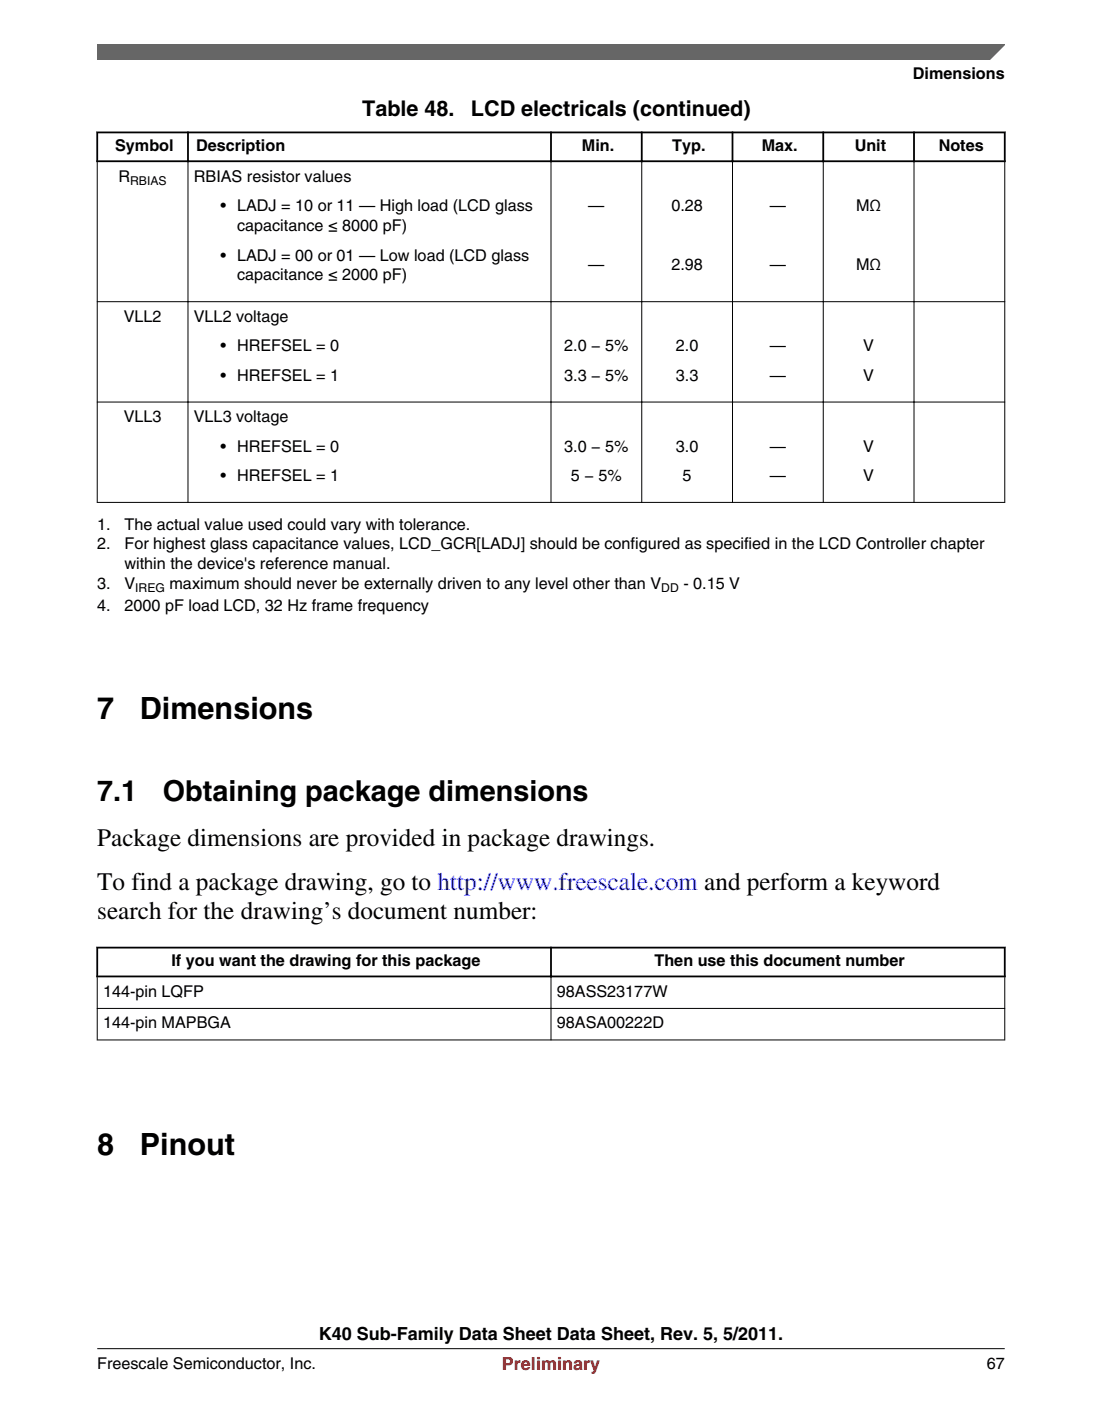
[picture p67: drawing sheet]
<svg xmlns="http://www.w3.org/2000/svg" width="216mm" height="274mm" viewBox="0 0 216 274" stroke-linecap="round" stroke-linejoin="round" font-family="sans-serif">
<defs><g id="words">
<g font-size="6">
<text x="19.1" y="140.8">7</text>
<text x="27.4" y="140.8">Dimensions</text>
<text x="19" y="226.2">8</text>
<text x="27.4" y="226.2">Pinout</text>
</g>
<g font-size="5.6">
<text x="19" y="156.9">7.1</text>
<text x="31.9" y="156.9">Obtaining package dimensions</text>
</g>
<g font-size="4.9">
<text x="19.1" y="165.6">Package dimensions are provided in package drawings.</text>
<text x="19.1" y="174.2">To find a package drawing, go to http://www.freescale.com and perform a keyword</text>
<text x="19.1" y="179.8">search for the drawing’s document number:</text>
</g>
<g font-size="4.2">
<text x="71" y="22.6">Table 48.</text>
<text x="92.2" y="22.6">LCD electricals (continued)</text>
</g>
<text font-size="3.5" x="62.5" y="262.3">K40 Sub-Family Data Sheet Data Sheet, Rev. 5, 5/2011.</text>
<text font-size="3.5" fill="#f00" x="98.3" y="268.2">Preliminary</text>
<g font-size="3.2">
<text x="178.9" y="15.5">Dimensions</text>
<text x="22.6" y="29.6">Symbol</text>
<text x="38.4" y="29.6">Description</text>
<text x="114" y="29.6">Min.</text>
<text x="131.7" y="29.6">Typ.</text>
<text x="149.2" y="29.6">Max.</text>
<text x="167.4" y="29.6">Unit</text>
<text x="183.9" y="29.6">Notes</text>
<text x="23.2" y="35.6">R</text>
<text x="38" y="35.6">RBIAS resistor values</text>
<text x="43.2" y="41.4">• LADJ = 10 or 11 — High load (LCD glass</text>
<text x="115.3" y="41.4">—</text>
<text x="131.5" y="41.4">0.28</text>
<text x="150.8" y="41.4">—</text>
<text x="167.7" y="41.4">MΩ</text>
<text x="46.4" y="45.2">capacitance ≤ 8000 pF)</text>
<text x="43.2" y="51">• LADJ = 00 or 01 — Low load (LCD glass</text>
<text x="115.3" y="52.9">—</text>
<text x="131.5" y="52.9">2.98</text>
<text x="150.8" y="52.9">—</text>
<text x="167.7" y="52.9">MΩ</text>
<text x="46.4" y="54.9">capacitance ≤ 2000 pF)</text>
<text x="24.2" y="63">VLL2</text>
<text x="38" y="63">VLL2 voltage</text>
<text x="43.2" y="68.8">• HREFSEL = 0</text>
<text x="110.5" y="68.8">2.0 − 5%</text>
<text x="132.4" y="68.8">2.0</text>
<text x="150.8" y="68.8">—</text>
<text x="169.1" y="68.8">V</text>
<text x="43.2" y="74.6">• HREFSEL = 1</text>
<text x="110.5" y="74.6">3.3 − 5%</text>
<text x="132.4" y="74.6">3.3</text>
<text x="150.8" y="74.6">—</text>
<text x="169.1" y="74.6">V</text>
<text x="24.2" y="82.6">VLL3</text>
<text x="38" y="82.6">VLL3 voltage</text>
<text x="43.2" y="88.4">• HREFSEL = 0</text>
<text x="110.5" y="88.4">3.0 − 5%</text>
<text x="132.4" y="88.4">3.0</text>
<text x="150.8" y="88.4">—</text>
<text x="169.1" y="88.4">V</text>
<text x="43.2" y="94.2">• HREFSEL = 1</text>
<text x="111.9" y="94.2">5 − 5%</text>
<text x="133.7" y="94.2">5</text>
<text x="150.8" y="94.2">—</text>
<text x="169.1" y="94.2">V</text>
<text x="19" y="103.7">1.</text>
<text x="19" y="107.6">2.</text>
<text x="24.4" y="103.7">The actual value used could vary with tolerance.</text>
<text x="24.4" y="107.6">For highest glass capacitance values, LCD_GCR[LADJ] should be configured as specified in the LCD Controller chapter</text>
<text x="24.4" y="111.5">within the device's reference manual.</text>
<text x="19" y="119.7">4.</text>
<text x="19.1" y="115.3">3.</text>
<text x="24.4" y="119.7">2000 pF load LCD, 32 Hz frame frequency</text>
<text x="24.4" y="115.3">V</text>
<text x="33.2" y="115.3">maximum should never be externally driven to any level other than V</text>
<text x="133.9" y="115.3">- 0.15 V</text>
<text x="33.6" y="189.2">If you want the drawing for this package</text>
<text x="128.2" y="189.2">Then use this document number</text>
<text x="20.2" y="195.2">144-pin LQFP</text>
<text x="109.1" y="195.2">98ASS23177W</text>
<text x="20.2" y="201.4">144-pin MAPBGA</text>
<text x="109.1" y="201.4">98ASA00222D</text>
<text x="19" y="268">Freescale Semiconductor, Inc.</text>
<text x="193.3" y="268">67</text>
</g>
<g font-size="2.4">
<text x="25.5" y="36.2">RBIAS</text>
<text x="26.5" y="116">IREG</text>
<text x="129.6" y="116">DD</text>
</g>
</g></defs>
<path d="M18.9 25.9h178.1M18.9 31.6h178.1M19 25.8v5.9M36.8 25.8v5.9M107.9 25.8v5.9M125.7 25.8v5.9M143.5 25.8v5.9M161.3 25.8v5.9M179.1 25.8v5.9M196.8 25.8v5.9" fill="none" stroke="#000" stroke-width=".35"/>
<path d="M19 31.7v66.8M36.8 31.4v67.1M107.9 31.4v67.1M125.7 31.4v67.1M143.5 31.4v67.1M161.3 31.4v67.1M179.1 31.4v67.1M196.8 31.7v66.8M19 59.1h177.9M19 78.7h177.9M19 98.4h177.9" fill="none" stroke="#000" stroke-width=".2"/>
<g fill="#fff">
<path d="M19 185.5h177.8v20h-177.8z" fill-rule="evenodd"/>
<path d="M19.2 185.7h88.6v5.3h-88.6z" fill-rule="evenodd"/>
<path d="M108.1 185.7h88.6v5.3h-88.6z" fill-rule="evenodd"/>
<path d="M19.1 191.4h88.8v6h-88.8z" fill-rule="evenodd"/>
<path d="M108 191.4h88.8v6h-88.8z" fill-rule="evenodd"/>
<path d="M19.1 197.5h88.8v6h-88.8z" fill-rule="evenodd"/>
<path d="M108 197.5h88.8v6h-88.8z" fill-rule="evenodd"/>
</g>
<path d="M18.9 191.2h178.1M18.9 185.5h178.1M19 185.4v6M107.9 185.4v6M196.8 185.4v6" fill="none" stroke="#000" stroke-width=".35"/>
<path d="M19 197.5h177.9M19 191.3v12.4M107.9 191v12.7M196.8 191.3v12.4M19 203.6h177.9" fill="none" stroke="#000" stroke-width=".2"/>
<path d="M19 8.7h177.8l-5.6 3h-172.2z" fill="#666"/>
<path d="M19 11.7v-3h177.8l-3 3" fill="none" stroke="#666" stroke-width=".28"/>
<path d="M19 264.1h177.8" fill="none" stroke="#000" stroke-width=".2"/>
<use href="#words"/>
</svg>
